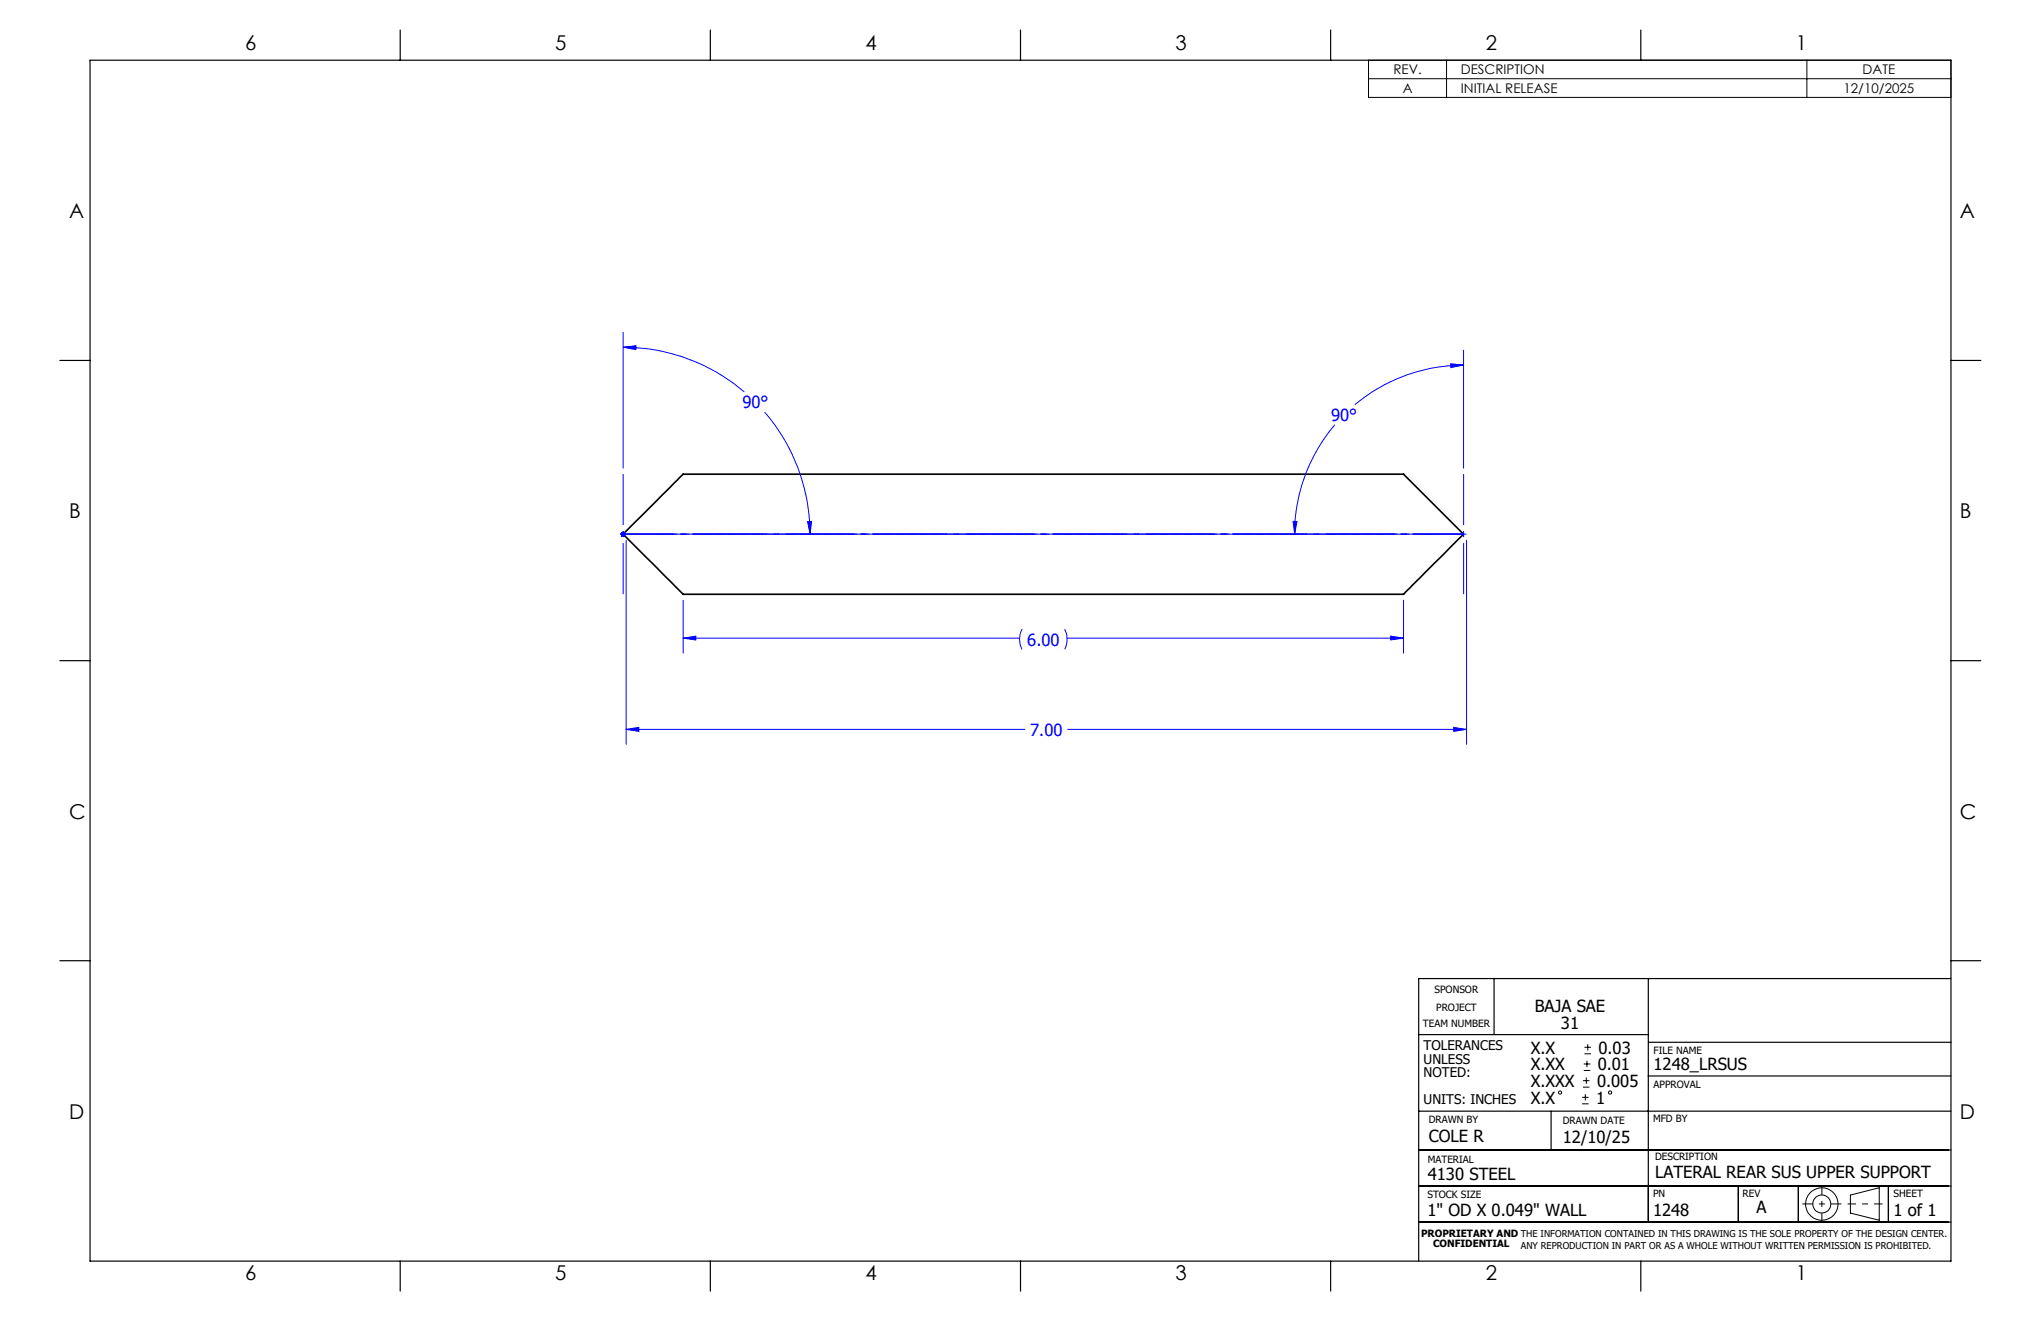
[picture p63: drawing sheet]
<svg xmlns="http://www.w3.org/2000/svg" width="432mm" height="279mm" viewBox="0 0 432 279" stroke-linecap="round" stroke-linejoin="round" font-family="sans-serif">
<defs><g id="words">
<g font-size="4.3">
<text x="51.9" y="10.7">6</text>
<text x="117.5" y="10.7">5</text>
<text x="183.1" y="10.7">4</text>
<text x="248.7" y="10.7">3</text>
<text x="314.3" y="10.7">2</text>
<text x="379.9" y="10.7">1</text>
<text x="14.6" y="46.1">A</text>
<text x="414.7" y="46.1">A</text>
<text x="14.6" y="109.6">B</text>
<text x="414.7" y="109.6">B</text>
<text x="14.6" y="173.1">C</text>
<text x="414.7" y="173.1">C</text>
<text x="14.6" y="236.6">D</text>
<text x="414.7" y="236.6">D</text>
<text x="51.9" y="270.8">6</text>
<text x="117.5" y="270.8">5</text>
<text x="183.1" y="270.8">4</text>
<text x="248.7" y="270.8">3</text>
<text x="314.3" y="270.8">2</text>
<text x="379.9" y="270.8">1</text>
</g>
<g font-size="3.5" fill="#00f">
<text x="157.1" y="86.4">90°</text>
<text x="281.6" y="89.1">90°</text>
<text x="217.3" y="136.6">6.00</text>
<text x="218" y="155.6">7.00</text>
</g>
<g font-size="3.5">
<text x="324.7" y="214">BAJA SAE</text>
<text x="330.2" y="217.5">31</text>
<text x="323.8" y="222.9">X.X</text>
<text x="323.8" y="226.4">X.XX</text>
<text x="338" y="226.4">0.01</text>
<text x="338.2" y="222.9">0.03</text>
<text x="349.8" y="226.4">1248_LRSUS</text>
<text x="323.8" y="229.9">X.XXX</text>
<text x="323.8" y="233.5">X.X</text>
<text x="337.7" y="233.5">1</text>
<text x="337.9" y="229.9">0.005</text>
<text x="302.3" y="241.5">COLE R</text>
<text x="330.6" y="241.7">12/10/25</text>
<text x="302.1" y="249.7">4130 STEEL</text>
<text x="350.1" y="249.1">LATERAL REAR SUS UPPER SUPPORT</text>
<text x="302" y="257.2">1&quot; OD X 0.049&quot; WALL</text>
<text x="349.7" y="257.2">1248</text>
<text x="371.6" y="256.6">A</text>
<text x="400.6" y="257.1">1 of 1</text>
</g>
<g font-size="2.8">
<text x="294.8" y="15.7">REV.</text>
<text x="309.1" y="15.7">DESCRIPTION</text>
<text x="394.1" y="15.7">DATE</text>
<text x="296.8" y="19.7">A</text>
<text x="309.1" y="19.7">INITIAL RELEASE</text>
<text x="390" y="19.7">12/10/2025</text>
<text x="301.2" y="222.2">TOLERANCES</text>
<text x="301.2" y="225">UNLESS</text>
<text x="301.2" y="227.8">NOTED:</text>
<text x="301.2" y="233.5">UNITS: INCHES</text>
</g>
<g font-size="2.1">
<text x="303.5" y="210">SPONSOR</text>
<text x="303.8" y="213.9">PROJECT</text>
<text x="301" y="217.3">TEAM NUMBER</text>
<text x="349.8" y="222.9">FILE NAME</text>
<text x="349.8" y="230.2">APPROVAL</text>
<text x="302.3" y="237.5">DRAWN BY</text>
<text x="330.6" y="237.7">DRAWN DATE</text>
<text x="349.7" y="237.3">MFD BY</text>
<text x="302.1" y="245.9">MATERIAL</text>
<text x="350.1" y="245.4">DESCRIPTION</text>
<text x="302" y="253.3">STOCK SIZE</text>
<text x="349.7" y="253.3">PN</text>
<text x="368.7" y="253.2">REV</text>
<text x="400.6" y="253.2">SHEET</text>
<text x="300.7" y="261.6">PROPRIETARY AND THE INFORMATION CONTAINED IN THIS DRAWING IS THE SOLE PROPERTY OF THE DESIGN CENTER.</text>
<text x="303.2" y="263.8">CONFIDENTIAL</text>
</g>
<text font-size="2" x="321.8" y="264.2">ANY REPRODUCTION IN PART OR AS A WHOLE WITHOUT WRITTEN PERMISSION IS PROHIBITED.</text>
</g></defs>
<path d="M134.4 110.4l10.1-10.1h152.4l12.7 12.7-12.7 12.7h-152.4l-12.7-12.7z" fill="none" stroke="#000" stroke-width=".35"/>
<g fill="none" stroke="#000" stroke-width=".21">
<path d="M289.5 12.7h123.2v7.9h-123.2zM289.5 16.7h123.2M306 12.7v7.9M382.3 12.7v7.9M334.7 233.5h1.4M334.7 232.1h1.4M334.9 229.9h1.4M334.9 228.6h1.4M335.1 226.4h1.3M335.1 225h1.3M335.2 222.9h1.4M335.2 221.5h1.4"/>
<path d="M335.4 231.4v1.4M335.6 227.9v1.3M335.7 224.4v1.3M335.9 220.8v1.4M391.5 252.8l6.1-1.6v6.9l-6.1-1.5z"/>
<circle cx="330" cy="231.1" r=".34"/>
<circle cx="340.6" cy="231.1" r=".35"/>
<circle cx="385.4" cy="254.6" r="1.9"/>
<circle cx="385.4" cy="254.7" r="3.4"/>
</g>
<g fill="none" stroke="#00f" stroke-width=".21">
<path d="M131.8 73.4l2.7-.3v.8zM131.8 73.4a39.7 39.7 0 0 1 25.7 9.5M131.8 70.3v28.7M306.9 76.9l2.7 .3-2.6 .6zM309.6 77.2a35.7 35.7 0 0 0-22.9 8.4M309.6 74v25M161.7 87.2a39.4 39.4 0 0 1 9.7 25.8M282.4 89.9a35.5 35.5 0 0 0-8.5 23.1M131.3 113h1M131.5 112.6l.7 .7M131.8 112.5v1M132.2 112.6l-.7 .7"/>
<path d="M132.5 114.3v43.1M170.9 110.3h.8l-.3 2.7zM273.6 110.3h.8l-.5 2.7zM310.3 114.3v43.1M144.5 135l2.7-.5v.9zM144.5 127v11.1M144.5 135h71.2M216.2 133.1a4.6 4.6 0 0 0 0 4.2M225.2 133.1a4.9 4.9 0 0 1 0 4.2M225.7 135h71.2M294.2 134.5l2.7 .5-2.7 .4zM296.9 127v11.1"/>
<path d="M132.5 154.3l2.6-.5v.9zM132.5 154.3h84.3M225.9 154.3h84.4M307.6 153.8l2.7 .5-2.7 .4z"/>
</g>
<path d="M381.3 254.6h8.3" fill="none" stroke="#000" stroke-width=".21" stroke-dasharray="15.2 1.3 1.3 1.3" stroke-dashoffset="13" stroke-linecap="butt"/>
<path d="M385.4 250.8v7.7" fill="none" stroke="#000" stroke-width=".21" stroke-dasharray="15.2 1.3 1.3 1.3" stroke-dashoffset="13.3" stroke-linecap="butt"/>
<path d="M390.9 254.6h7.4" fill="none" stroke="#000" stroke-width=".21" stroke-dasharray="15.2 1.3 1.3 1.3" stroke-dashoffset="13.4" stroke-linecap="butt"/>
<path d="M309.6 113h-177.8M310.3 113h-177.8M131.8 125.7v-25.4M309.6 125.7v-25.4" fill="none" stroke="#00f" stroke-width=".21" stroke-dasharray="15.2 1.3 1.3 1.3" stroke-dashoffset="4.4" stroke-linecap="butt"/>
<path d="M304.2 113h-166.9" fill="none" stroke="#00f" stroke-width=".21" stroke-dasharray="6.3 1.3 1.3 1.3" stroke-dashoffset="1" stroke-linecap="butt"/>
<path d="M309.6 113h-177.8" fill="none" stroke="#00f" stroke-width=".21" stroke-dasharray="6.3 1.3 1.3 1.3" stroke-dashoffset=".6" stroke-linecap="butt"/>
<path d="M131.8 113v-.1" fill="none" stroke="#00f" stroke-width=".21" stroke-dasharray="6.3 1.3 1.3 1.3" stroke-linecap="butt"/>
<g fill="none" stroke="#000" stroke-width=".25">
<path d="M19 12.7h393.7v254h-393.7zM84.7 6.4v6.3M150.3 6.4v6.3M215.9 6.4v6.3M281.5 6.4v6.3M347.1 6.4v6.3M12.7 76.2h6.3M412.7 76.2h6.4M12.7 139.7h6.3M412.7 139.7h6.4M12.7 203.2h6.3M300.1 218.8h48.6"/>
<path d="M316.1 206.9v11.9M348.7 207v51.5M412.7 207h-112.6v59.7M412.7 203.2h6.4M300.1 235h112.6M328.2 235v8.2M348.7 227.6h64M348.8 220.5h64M300.1 258.5h112.6M300.1 250.9h112.6M300.1 243.2h112.6M367.8 250.9v7.6"/>
<path d="M380.5 250.9v7.6M399.5 250.9v7.6M84.7 266.7v6.4M150.3 266.7v6.4M215.9 266.7v6.4M281.5 266.7v6.4M347.1 266.7v6.4"/>
</g>
<g fill="#00f">
<path d="M144.5 135l2.7-.5v.9zM294.2 134.5l2.7 .5-2.7 .4z"/>
<path d="M307.6 153.8l2.7 .5-2.7 .4zM132.5 154.3l2.6-.5v.9zM170.9 110.3h.8l-.3 2.7zM131.8 73.4l2.7-.3v.8zM306.9 76.9l2.7 .3-2.6 .6zM273.6 110.3h.8l-.5 2.7z"/>
</g>
<use href="#words"/>
</svg>
